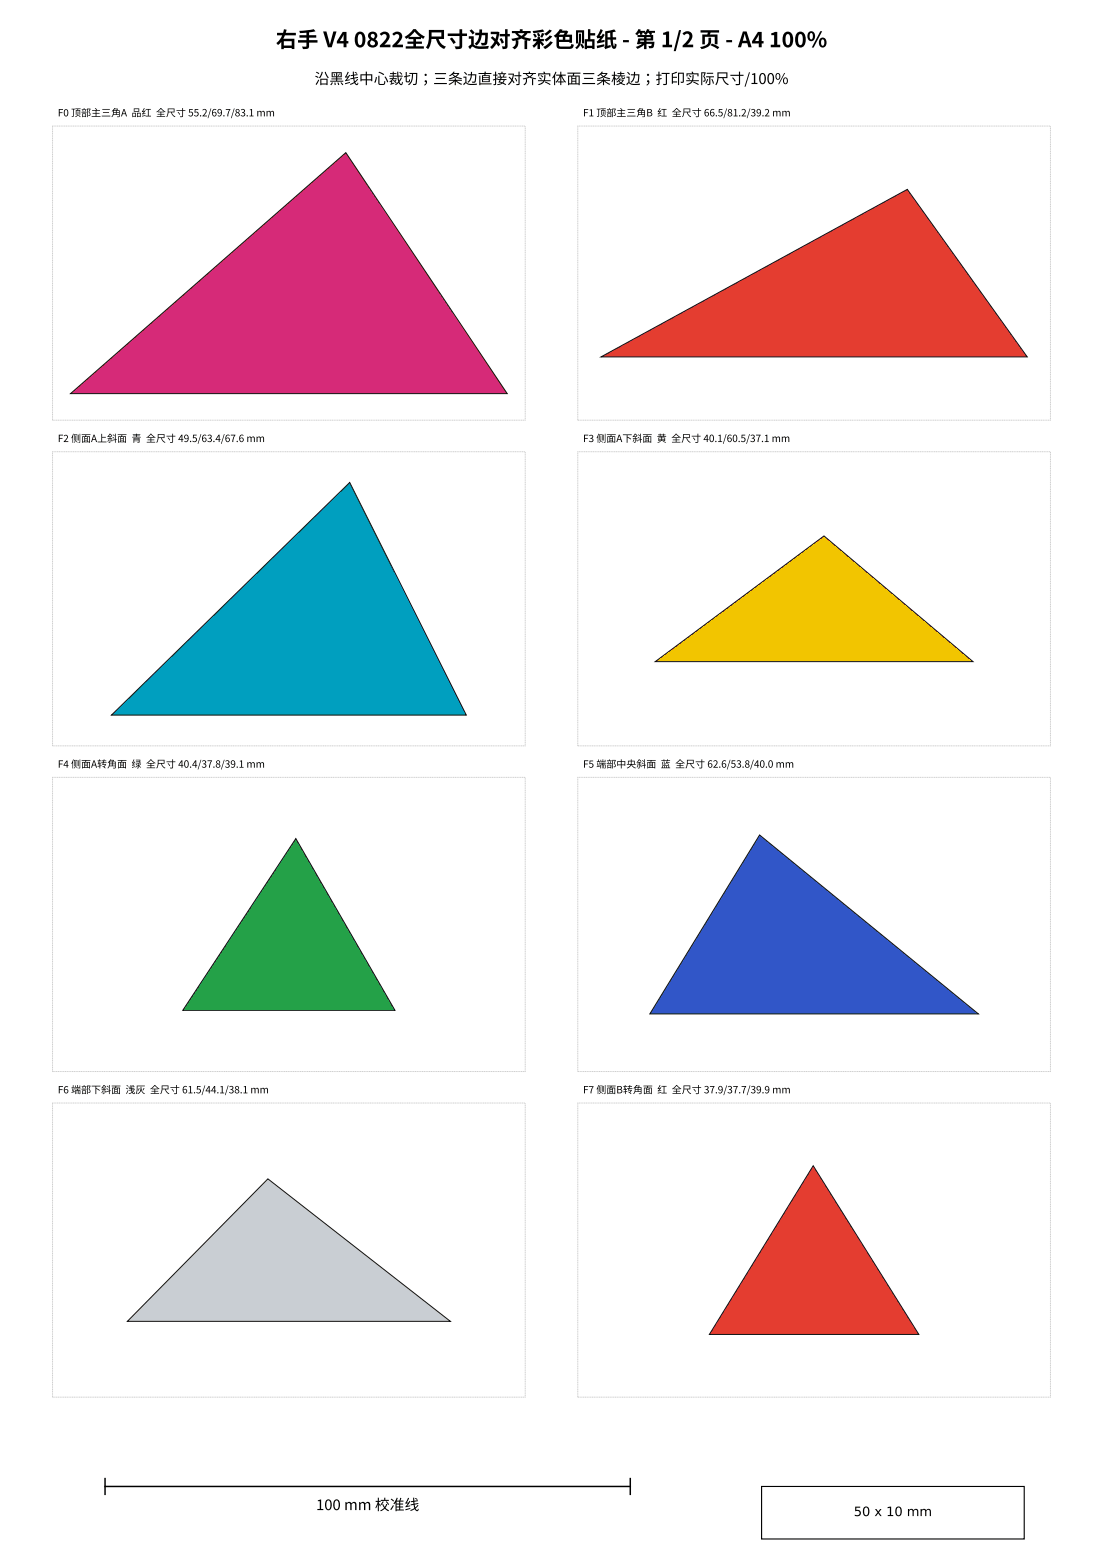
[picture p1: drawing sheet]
<svg xmlns="http://www.w3.org/2000/svg" width="210mm" height="297mm" viewBox="0 0 210 297" stroke-linecap="round" stroke-linejoin="round" font-family="sans-serif">
<defs><g id="words">
<text font-size="4.1" x="52.5" y="9">右手 V4 0822全尺寸边对齐彩色贴纸 - 第 1/2 页 - A4 100%</text>
<g font-size="2.8">
<text x="59.9" y="16">沿黑线中心裁切；三条边直接对齐实体面三条棱边；打印实际尺寸/100%</text>
<text x="60.2" y="287.5">100 mm 校准线</text>
</g>
<text font-size="2.5" x="162.6" y="288.6">50 x 10 mm</text>
<g font-size="1.9">
<text x="11" y="22.2">F0 顶部主三角A 品红 全尺寸 55.2/69.7/83.1 mm</text>
<text x="111" y="22.2">F1 顶部主三角B 红 全尺寸 66.5/81.2/39.2 mm</text>
<text x="11" y="84.2">F2 侧面A上斜面 青 全尺寸 49.5/63.4/67.6 mm</text>
<text x="111" y="84.2">F3 侧面A下斜面 黄 全尺寸 40.1/60.5/37.1 mm</text>
<text x="11" y="146.2">F4 侧面A转角面 绿 全尺寸 40.4/37.8/39.1 mm</text>
<text x="111" y="146.2">F5 端部中央斜面 蓝 全尺寸 62.6/53.8/40.0 mm</text>
<text x="11" y="208.2">F6 端部下斜面 浅灰 全尺寸 61.5/44.1/38.1 mm</text>
<text x="111" y="208.2">F7 侧面B转角面 红 全尺寸 37.9/37.7/39.9 mm</text>
</g>
</g></defs>
<path d="M13.4 74.9l52.4-45.8 30.8 45.8z" fill="#d62a78" stroke="#111" stroke-width=".19"/>
<path d="M10 24h90v56h-90z" fill="none" stroke="#d0d0d0" stroke-width=".19" stroke-dasharray=".2 .1" stroke-linecap="butt"/>
<path d="M114.4 67.9l58.3-31.8 22.9 31.8z" fill="#e43d30" stroke="#111" stroke-width=".19"/>
<path d="M110 24h90v56h-90z" fill="none" stroke="#d0d0d0" stroke-width=".19" stroke-dasharray=".2 .1" stroke-linecap="butt"/>
<path d="M21.2 136.1l45.4-44.2 22.2 44.2z" fill="#009fbf" stroke="#111" stroke-width=".19"/>
<path d="M10 86h90v56h-90z" fill="none" stroke="#d0d0d0" stroke-width=".19" stroke-dasharray=".2 .1" stroke-linecap="butt"/>
<path d="M124.7 126l32.2-24 28.4 24z" fill="#f2c500" stroke="#111" stroke-width=".19"/>
<path d="M110 86h90v56h-90z" fill="none" stroke="#d0d0d0" stroke-width=".19" stroke-dasharray=".2 .1" stroke-linecap="butt"/>
<path d="M56.3 159.6l18.9 32.8h-40.4z" fill="#24a148" stroke="#111" stroke-width=".19"/>
<path d="M10 148h90v56h-90z" fill="none" stroke="#d0d0d0" stroke-width=".19" stroke-dasharray=".2 .1" stroke-linecap="butt"/>
<path d="M144.6 159l41.7 34h-62.6z" fill="#3156c8" stroke="#111" stroke-width=".19"/>
<path d="M110 148h90v56h-90z" fill="none" stroke="#d0d0d0" stroke-width=".19" stroke-dasharray=".2 .1" stroke-linecap="butt"/>
<path d="M51 224.4l34.7 27.2h-61.4z" fill="#c9ced3" stroke="#111" stroke-width=".19"/>
<path d="M10 210h90v56h-90z" fill="none" stroke="#d0d0d0" stroke-width=".19" stroke-dasharray=".2 .1" stroke-linecap="butt"/>
<path d="M154.8 221.9l20.1 32.2h-39.8z" fill="#e43d30" stroke="#111" stroke-width=".19"/>
<path d="M110 210h90v56h-90z" fill="none" stroke="#d0d0d0" stroke-width=".19" stroke-dasharray=".2 .1" stroke-linecap="butt"/>
<path d="M145 283h50v10h-50z" fill="none" stroke="#000" stroke-width=".21"/>
<path d="M20 283h100M20 281.5v3M120 281.5v3" fill="none" stroke="#000" stroke-width=".28"/>
<use href="#words"/>
</svg>
